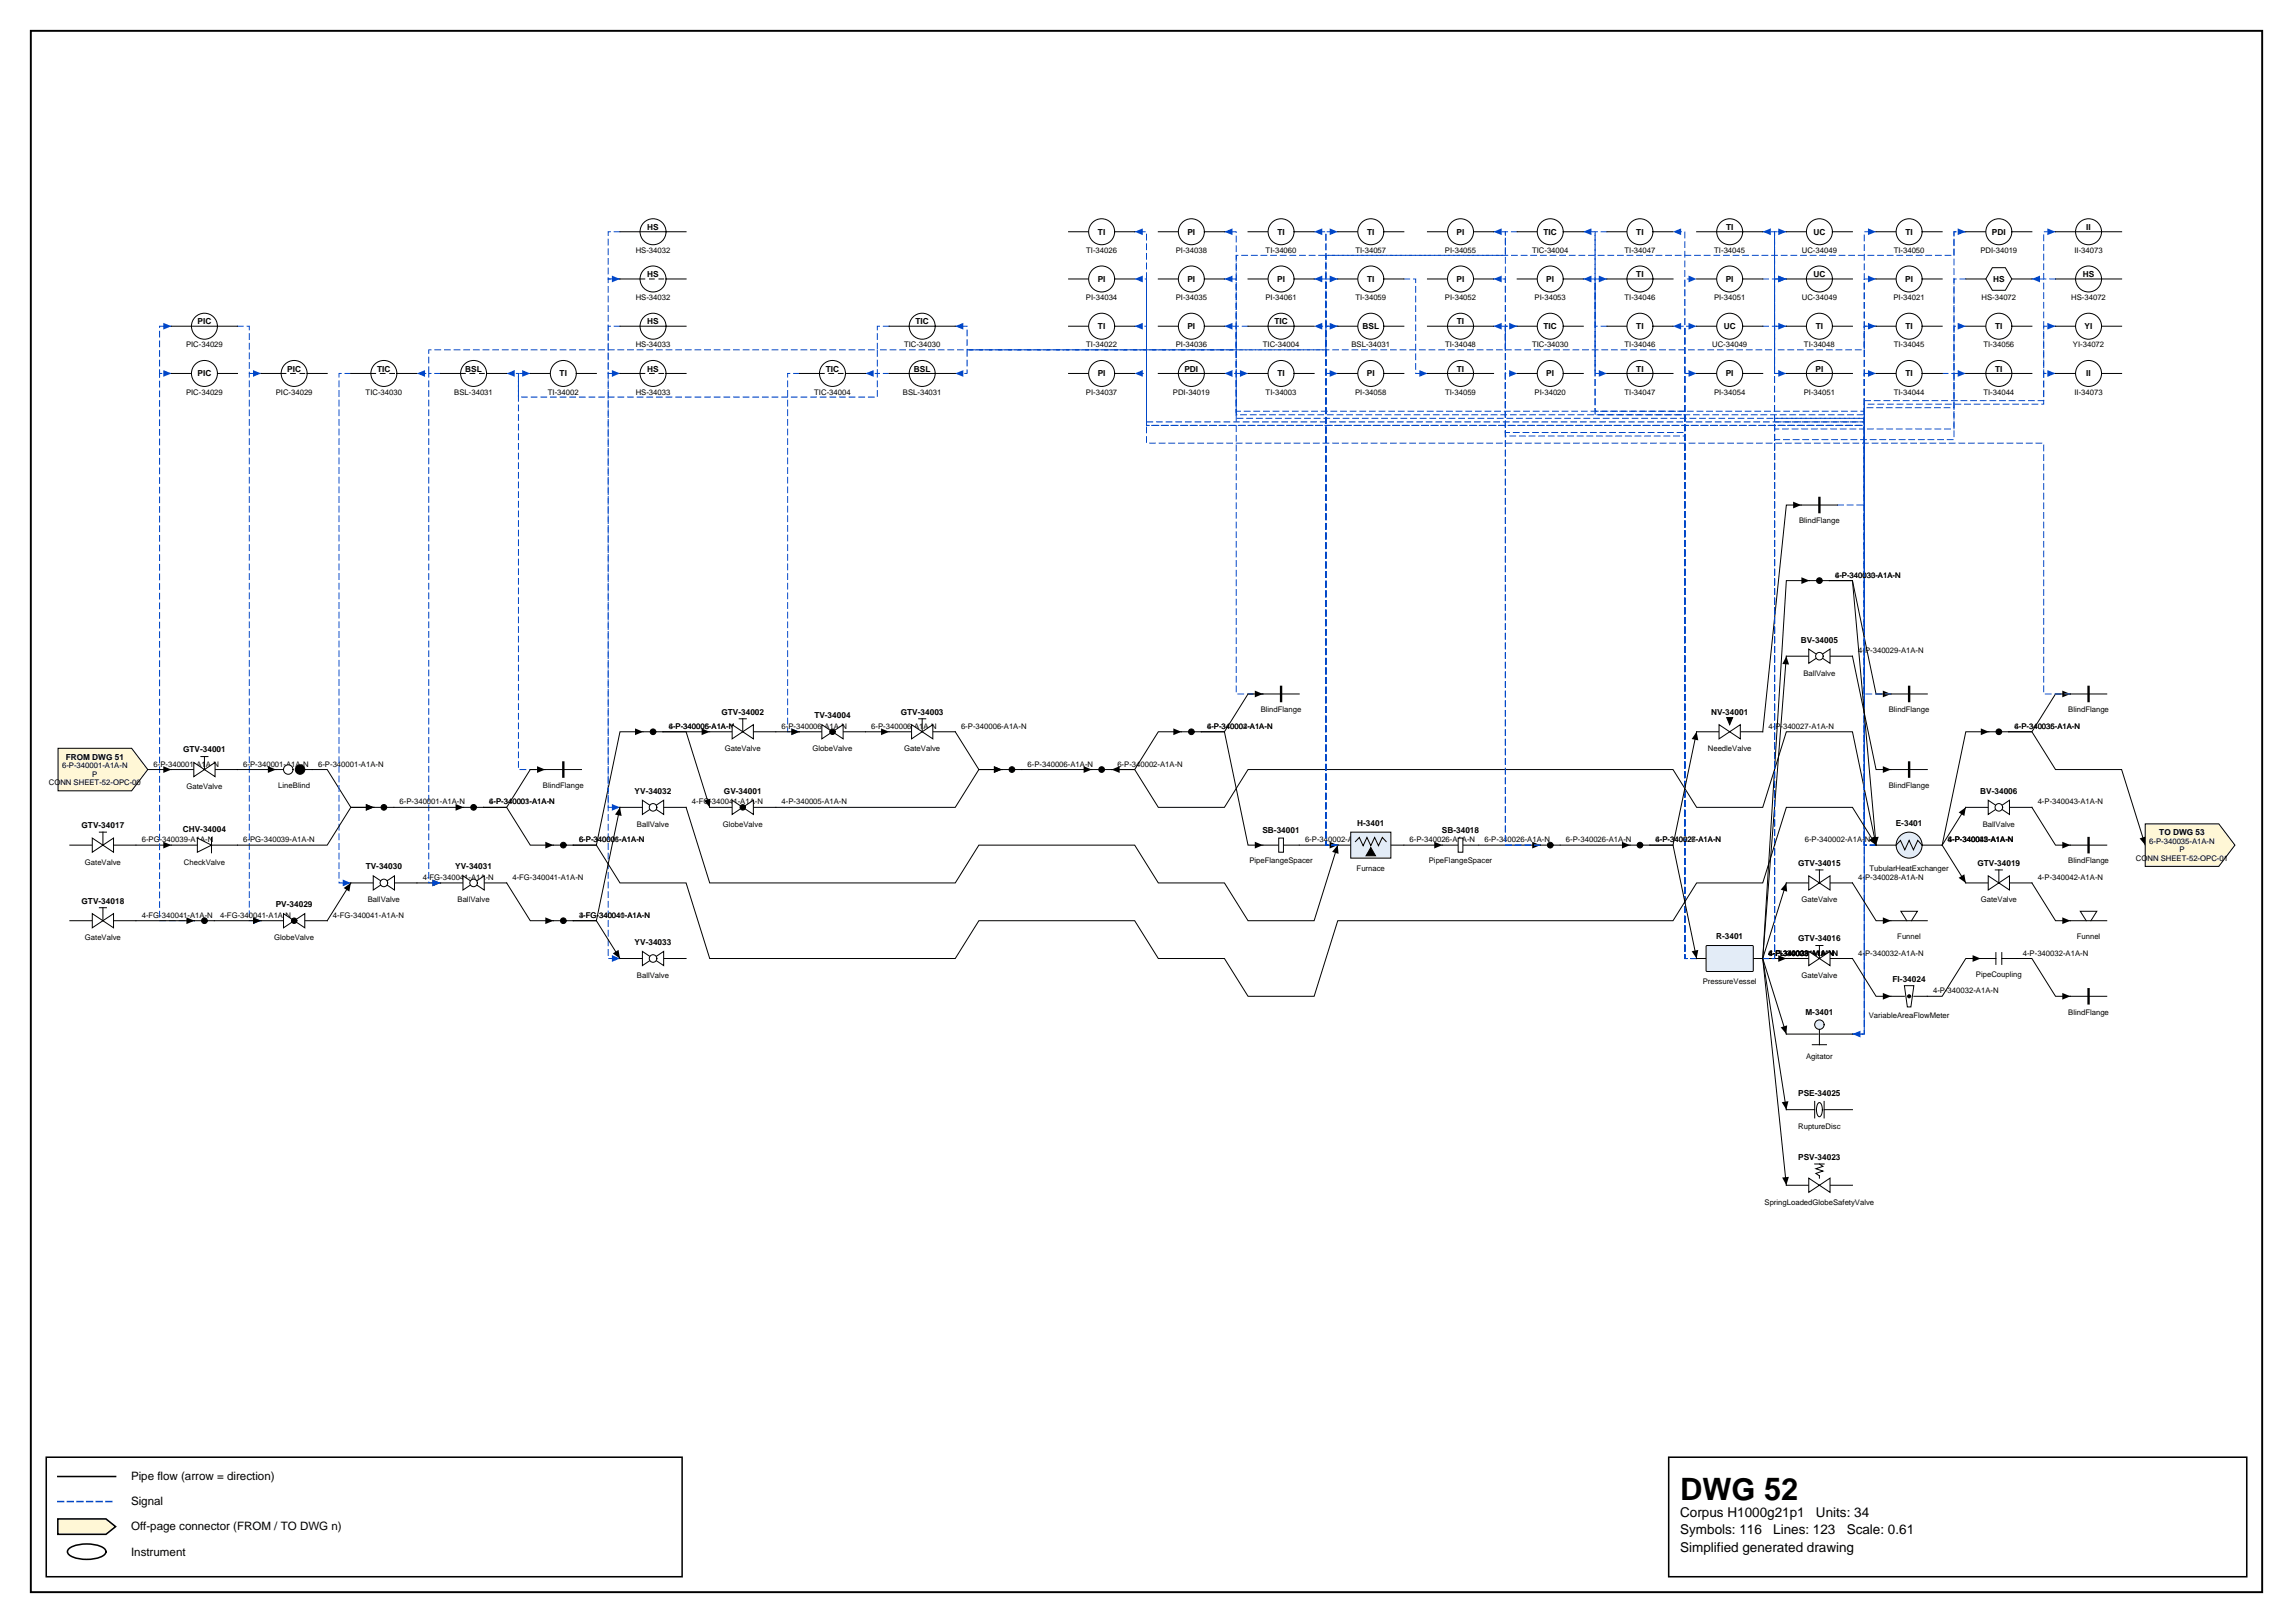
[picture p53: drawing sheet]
<svg xmlns="http://www.w3.org/2000/svg" width="420mm" height="297mm" viewBox="0 0 420 297" stroke-linecap="round" stroke-linejoin="round" font-family="sans-serif">
<defs><g id="words">
<text font-size="5.6" x="307.6" y="274.5">DWG 52</text>
<g font-size="2.5">
<text x="307.6" y="277.6">Corpus H1000g21p1</text>
<text x="307.6" y="280.8">Symbols: 116</text>
<text x="324.6" y="280.8">Lines: 123</text>
<text x="332.5" y="277.6">Units: 34</text>
<text x="338.1" y="280.8">Scale: 0.61</text>
<text x="307.6" y="284">Simplified generated drawing</text>
</g>
<g font-size="2.1">
<text x="24" y="270.9">Pipe flow (arrow = direction)</text>
<text x="24" y="275.5">Signal</text>
<text x="24" y="280.1">Off-page connector (FROM / TO DWG n)</text>
<text x="24" y="284.7">Instrument</text>
</g>
<g font-size="1.5">
<text x="118.5" y="42.1">HS</text>
<text x="201" y="42.9">TI</text>
<text x="217.4" y="42.9">PI</text>
<text x="233.9" y="42.9">TI</text>
<text x="250.3" y="42.9">TI</text>
<text x="266.7" y="42.9">PI</text>
<text x="282.6" y="42.9">TIC</text>
<text x="299.6" y="42.9">TI</text>
<text x="316" y="42.1">TI</text>
<text x="332" y="42.9">UC</text>
<text x="348.9" y="42.9">TI</text>
<text x="364.7" y="42.9">PDI</text>
<text x="382" y="42.1">II</text>
<text x="118.5" y="50.7">HS</text>
<text x="201" y="51.6">PI</text>
<text x="217.4" y="51.6">PI</text>
<text x="233.8" y="51.6">PI</text>
<text x="250.3" y="51.6">TI</text>
<text x="266.7" y="51.6">PI</text>
<text x="283.1" y="51.6">PI</text>
<text x="299.6" y="50.7">TI</text>
<text x="316" y="51.6">PI</text>
<text x="332" y="50.7">UC</text>
<text x="348.8" y="51.6">PI</text>
<text x="364.9" y="51.6">HS</text>
<text x="381.3" y="50.7">HS</text>
<text x="36.2" y="59.4">PIC</text>
<text x="118.5" y="59.4">HS</text>
<text x="167.6" y="59.4">TIC</text>
<text x="233.3" y="59.4">TIC</text>
<text x="266.7" y="59.4">TI</text>
<text x="201" y="60.2">TI</text>
<text x="217.4" y="60.2">PI</text>
<text x="249.5" y="60.2">BSL</text>
<text x="282.6" y="60.2">TIC</text>
<text x="299.6" y="60.2">TI</text>
<text x="315.6" y="60.2">UC</text>
<text x="332.4" y="60.2">TI</text>
<text x="348.9" y="60.2">TI</text>
<text x="365.3" y="60.2">TI</text>
<text x="381.7" y="60.2">YI</text>
<text x="36.2" y="68.9">PIC</text>
<text x="52.6" y="68">PIC</text>
<text x="69.1" y="68">TIC</text>
<text x="85.2" y="68">BSL</text>
<text x="102.5" y="68.9">TI</text>
<text x="118.5" y="68">HS</text>
<text x="151.2" y="68">TIC</text>
<text x="167.3" y="68">BSL</text>
<text x="201" y="68.9">PI</text>
<text x="216.9" y="68">PDI</text>
<text x="233.9" y="68.9">TI</text>
<text x="250.3" y="68.9">PI</text>
<text x="266.7" y="68">TI</text>
<text x="283.1" y="68.9">PI</text>
<text x="299.6" y="68">TI</text>
<text x="316" y="68.9">PI</text>
<text x="332.4" y="68">PI</text>
<text x="348.9" y="68.9">TI</text>
<text x="365.3" y="68">TI</text>
<text x="382" y="68.9">II</text>
<text x="329.7" y="117.6">BV-34005</text>
<text x="132.1" y="130.8">GTV-34002</text>
<text x="149.1" y="131.5">TV-34004</text>
<text x="164.9" y="130.8">GTV-34003</text>
<text x="313.3" y="130.8">NV-34001</text>
<text x="33.5" y="137.7">GTV-34001</text>
<text x="12" y="139">FROM DWG 51</text>
<text x="116.2" y="145.3">YV-34032</text>
<text x="132.5" y="145.3">GV-34001</text>
<text x="362.5" y="145.3">BV-34006</text>
<text x="14.9" y="151.6">GTV-34017</text>
<text x="33.5" y="152.2">CHV-34004</text>
<text x="231.1" y="152.4">SB-34001</text>
<text x="248.5" y="151.1">H-3401</text>
<text x="264" y="152.4">SB-34018</text>
<text x="347.1" y="151.1">E-3401</text>
<text x="395.3" y="152.9">TO DWG 53</text>
<text x="67" y="159.1">TV-34030</text>
<text x="83.3" y="159.1">YV-34031</text>
<text x="329.2" y="158.5">GTV-34015</text>
<text x="362" y="158.5">GTV-34019</text>
<text x="14.9" y="165.4">GTV-34018</text>
<text x="50.5" y="166">PV-34029</text>
<text x="116.2" y="172.9">YV-34033</text>
<text x="314.2" y="171.9">R-3401</text>
<text x="329.2" y="172.3">GTV-34016</text>
<text x="346.5" y="179.7">FI-34024</text>
<text x="330.5" y="185.7">M-3401</text>
<text x="329.2" y="200.6">PSE-34025</text>
<text x="329.2" y="212.3">PSV-34023</text>
</g>
<g font-size="1.4">
<text x="116.4" y="46.3">HS-34032</text>
<text x="198.9" y="46.3">TI-34026</text>
<text x="215.3" y="46.3">PI-34038</text>
<text x="231.7" y="46.3">TI-34060</text>
<text x="248.1" y="46.3">TI-34057</text>
<text x="264.5" y="46.3">PI-34055</text>
<text x="280.5" y="46.3">TIC-34004</text>
<text x="297.4" y="46.3">TI-34047</text>
<text x="313.8" y="46.3">TI-34045</text>
<text x="329.9" y="46.3">UC-34049</text>
<text x="346.7" y="46.3">TI-34050</text>
<text x="362.6" y="46.3">PDI-34019</text>
<text x="379.8" y="46.3">II-34073</text>
<text x="116.4" y="54.9">HS-34032</text>
<text x="198.8" y="54.9">PI-34034</text>
<text x="215.3" y="54.9">PI-34035</text>
<text x="231.7" y="54.9">PI-34061</text>
<text x="248.1" y="54.9">TI-34059</text>
<text x="264.5" y="54.9">PI-34052</text>
<text x="281" y="54.9">PI-34053</text>
<text x="297.4" y="54.9">TI-34046</text>
<text x="313.8" y="54.9">PI-34051</text>
<text x="329.9" y="54.9">UC-34049</text>
<text x="346.7" y="54.9">PI-34021</text>
<text x="362.8" y="54.9">HS-34072</text>
<text x="379.2" y="54.9">HS-34072</text>
<text x="34.1" y="63.6">PIC-34029</text>
<text x="116.4" y="63.6">HS-34033</text>
<text x="165.5" y="63.6">TIC-34030</text>
<text x="198.9" y="63.6">TI-34022</text>
<text x="215.3" y="63.6">PI-34036</text>
<text x="231.2" y="63.6">TIC-34004</text>
<text x="247.4" y="63.6">BSL-34031</text>
<text x="264.6" y="63.6">TI-34048</text>
<text x="280.5" y="63.6">TIC-34030</text>
<text x="297.4" y="63.6">TI-34046</text>
<text x="313.5" y="63.6">UC-34049</text>
<text x="330.3" y="63.6">TI-34048</text>
<text x="346.7" y="63.6">TI-34045</text>
<text x="363.1" y="63.6">TI-34056</text>
<text x="379.5" y="63.6">YI-34072</text>
<text x="34.1" y="72.2">PIC-34029</text>
<text x="50.5" y="72.2">PIC-34029</text>
<text x="66.9" y="72.2">TIC-34030</text>
<text x="83.2" y="72.2">BSL-34031</text>
<text x="100.3" y="72.2">TI-34002</text>
<text x="116.4" y="72.2">HS-34033</text>
<text x="149.1" y="72.2">TIC-34004</text>
<text x="165.3" y="72.2">BSL-34031</text>
<text x="198.8" y="72.2">PI-34037</text>
<text x="214.7" y="72.2">PDI-34019</text>
<text x="231.7" y="72.2">TI-34003</text>
<text x="248.1" y="72.2">PI-34058</text>
<text x="264.6" y="72.2">TI-34059</text>
<text x="281" y="72.2">PI-34020</text>
<text x="297.4" y="72.2">TI-34047</text>
<text x="313.8" y="72.2">PI-34054</text>
<text x="330.2" y="72.2">PI-34051</text>
<text x="346.7" y="72.2">TI-34044</text>
<text x="363.1" y="72.2">TI-34044</text>
<text x="379.8" y="72.2">II-34073</text>
<text x="329.4" y="95.8">BlindFlange</text>
<text x="336" y="105.7">6-P-340033-A1A-N</text>
<text x="336" y="105.7">4-P-340030-A1A-N</text>
<text x="340.2" y="119.6">4-P-340029-A1A-N</text>
<text x="330.2" y="123.7">BallValve</text>
<text x="230.8" y="130.4">BlindFlange</text>
<text x="345.8" y="130.4">BlindFlange</text>
<text x="378.7" y="130.4">BlindFlange</text>
<text x="122.4" y="133.4">4-P-340005-A1A-N</text>
<text x="122.4" y="133.4">6-P-340006-A1A-N</text>
<text x="132.7" y="137.5">GateValve</text>
<text x="143.1" y="133.4">6-P-340006-A1A-N</text>
<text x="148.8" y="137.5">GlobeValve</text>
<text x="159.5" y="133.4">6-P-340006-A1A-N</text>
<text x="165.5" y="137.5">GateValve</text>
<text x="175.9" y="133.4">6-P-340006-A1A-N</text>
<text x="221" y="133.4">6-P-340002-A1A-N</text>
<text x="221" y="133.4">4-P-340004-A1A-N</text>
<text x="312.7" y="137.5">NeedleValve</text>
<text x="323.8" y="133.4">4-P-340027-A1A-N</text>
<text x="368.8" y="133.4">6-P-340035-A1A-N</text>
<text x="368.8" y="133.4">4-P-340036-A1A-N</text>
<text x="8.9" y="143.7">CONN SHEET-52-OPC-00</text>
<text x="11.4" y="140.6">6-P-340001-A1A-N</text>
<text x="16.9" y="142.1">P</text>
<text x="28.1" y="140.3">6-P-340001-A1A-N</text>
<text x="44.5" y="140.3">6-P-340001-A1A-N</text>
<text x="58.2" y="140.3">6-P-340001-A1A-N</text>
<text x="188.1" y="140.3">6-P-340006-A1A-N</text>
<text x="204.6" y="140.3">6-P-340002-A1A-N</text>
<text x="34.1" y="144.4">GateValve</text>
<text x="51" y="144.2">LineBlind</text>
<text x="73.2" y="147.2">6-P-340001-A1A-N</text>
<text x="89.6" y="147.2">4-P-340003-A1A-N</text>
<text x="89.6" y="147.2">6-P-340001-A1A-N</text>
<text x="99.4" y="144.2">BlindFlange</text>
<text x="126.7" y="147.2">4-FG-340041-A1A-N</text>
<text x="143.1" y="147.2">4-P-340005-A1A-N</text>
<text x="345.8" y="144.2">BlindFlange</text>
<text x="373.1" y="147.2">4-P-340043-A1A-N</text>
<text x="26" y="154.1">6-PG-340039-A1A-N</text>
<text x="44.5" y="154.1">6-PG-340039-A1A-N</text>
<text x="106" y="154.1">6-P-340006-A1A-N</text>
<text x="106" y="154.1">6-P-340001-A1A-N</text>
<text x="116.6" y="151.3">BallValve</text>
<text x="132.3" y="151.3">GlobeValve</text>
<text x="238.9" y="154.1">6-P-340002-A1A-N</text>
<text x="258.1" y="154.1">6-P-340026-A1A-N</text>
<text x="271.8" y="154.1">6-P-340026-A1A-N</text>
<text x="286.7" y="154.1">6-P-340026-A1A-N</text>
<text x="303.1" y="154.1">4-P-340027-A1A-N</text>
<text x="303.1" y="154.1">6-P-340026-A1A-N</text>
<text x="330.4" y="154.1">6-P-340002-A1A-N</text>
<text x="356.6" y="154.1">6-P-340035-A1A-N</text>
<text x="356.6" y="154.1">4-P-340042-A1A-N</text>
<text x="356.6" y="154.1">4-P-340043-A1A-N</text>
<text x="363" y="151.3">BallValve</text>
<text x="393.5" y="154.4">6-P-340035-A1A-N</text>
<text x="399" y="155.9">P</text>
<text x="15.5" y="158.2">GateValve</text>
<text x="33.7" y="158.2">CheckValve</text>
<text x="77.4" y="161.1">4-FG-340041-A1A-N</text>
<text x="93.8" y="161.1">4-FG-340041-A1A-N</text>
<text x="228.7" y="158">PipeFlangeSpacer</text>
<text x="248.4" y="159.3">Furnace</text>
<text x="261.6" y="158">PipeFlangeSpacer</text>
<text x="340.2" y="161.1">4-P-340028-A1A-N</text>
<text x="342.3" y="159.3">TubularHeatExchanger</text>
<text x="373.1" y="161.1">4-P-340042-A1A-N</text>
<text x="378.7" y="158">BlindFlange</text>
<text x="391.1" y="157.5">CONN SHEET-52-OPC-01</text>
<text x="26" y="168">4-FG-340041-A1A-N</text>
<text x="40.3" y="168">4-FG-340041-A1A-N</text>
<text x="61" y="168">4-FG-340041-A1A-N</text>
<text x="67.3" y="165.2">BallValve</text>
<text x="83.8" y="165.2">BallValve</text>
<text x="106" y="168">3-FG-340040-A1A-N</text>
<text x="106" y="168">4-FG-340041-A1A-N</text>
<text x="329.8" y="165.2">GateValve</text>
<text x="362.7" y="165.2">GateValve</text>
<text x="15.5" y="172.1">GateValve</text>
<text x="50.2" y="172.1">GlobeValve</text>
<text x="347.4" y="171.9">Funnel</text>
<text x="380.2" y="171.9">Funnel</text>
<text x="116.6" y="179">BallValve</text>
<text x="323.8" y="174.9">6-P-340033-A1A-N</text>
<text x="323.8" y="174.9">4-FL-340031-A1A-N</text>
<text x="323.8" y="174.9">4-P-340029-A1A-N</text>
<text x="323.8" y="174.9">4-P-340032-A1A-N</text>
<text x="323.8" y="174.9">4-FL-340034-A1A-N</text>
<text x="323.8" y="174.9">4-P-340028-A1A-N</text>
<text x="329.8" y="179">GateValve</text>
<text x="340.2" y="174.9">4-P-340032-A1A-N</text>
<text x="361.8" y="178.8">PipeCoupling</text>
<text x="370.3" y="174.9">4-P-340032-A1A-N</text>
<text x="311.7" y="180.1">PressureVessel</text>
<text x="353.9" y="181.8">4-P-340032-A1A-N</text>
<text x="378.7" y="185.7">BlindFlange</text>
<text x="342.2" y="186.3">VariableAreaFlowMeter</text>
<text x="330.7" y="193.9">Agitator</text>
<text x="329.2" y="206.7">RuptureDisc</text>
<text x="323.1" y="220.5">SpringLoadedGlobeSafetyValve</text>
</g>
</g></defs>
<path d="M5.6 5.6h408.6v285.8h-408.6z" fill="none" stroke="#000" stroke-width=".35"/>
<path d="M8.5 266.7h116.4v21.9h-116.4zM10.6 270.2h10.6M305.5 266.7h105.8v21.9h-105.8z" fill="none" stroke="#000" stroke-width=".28"/>
<path d="M10.6 274.8h10.6" fill="none" stroke="#0046c8" stroke-width=".28" stroke-dasharray="1.1 .7"/>
<path d="M10.6 278h8.8l1.8 1.4-1.8 1.4h-8.8z" fill="#fff7d6" stroke="#000" stroke-width=".28"/>
<path d="M12.7 283.4a6.7 6.7 0 0 1 6.3 0 .72 .72 0 0 1 0 1.2 6.7 6.7 0 0 1-6.3 0 .72 .72 0 0 1 0-1.2z" fill="none" stroke="#000" stroke-width=".28"/>
<path d="M339.1 189.3h2.2v-116h32.9v-4.9h2.1" fill="none" stroke="#0046c8" stroke-width=".18" stroke-dasharray="1.1 .7"/>
<path d="M374.8 67.7l1.5 .7-1.5 .6z" fill="#0046c8"/>
<path d="M339.1 189.3h2.2v-115.3h32.9v-14.3h2.1" fill="none" stroke="#0046c8" stroke-width=".18" stroke-dasharray="1.1 .7"/>
<path d="M374.8 59.1l1.5 .6-1.5 .6z" fill="#0046c8"/>
<path d="M329.8 92.4h-2.8l-4.3 41.5M129.9 133.9h-8.5h4.2l4.3 13.9M158.5 133.9h4.3M57.2 140.8h2.7l4.3 7h4.3" fill="none" stroke="#000" stroke-width=".18"/>
<path d="M328.3 91.8l1.5 .6-1.5 .6zM128.5 133.3l1.4 .6-1.4 .6zM161.3 133.3l1.5 .6-1.5 .6zM67 147.1l1.5 .7-1.5 .6zM128.9 146.5l1.2-.3-.2 1.6z" fill="#000"/>
<path d="M359.9 51.1h-2.2v23.5h-16.4v114.7h-2.2" fill="none" stroke="#0046c8" stroke-width=".18" stroke-dasharray="1.1 .7"/>
<path d="M339.1 189.3l1.5-.7v1.3z" fill="#0046c8"/>
<path d="M31.4 68.4h-2.2v-8.7h2.2" fill="none" stroke="#0046c8" stroke-width=".18" stroke-dasharray="1.1 .7"/>
<path d="M29.9 59.1l1.5 .6-1.5 .6z" fill="#0046c8"/>
<path d="M24.9 154.7h6.5" fill="none" stroke="#000" stroke-width=".18"/>
<path d="M29.9 154.1l1.5 .6-1.5 .6z" fill="#000"/>
<path d="M343.5 154.7h-2.2v-79.4h-115v-15.6h-2.1" fill="none" stroke="#0046c8" stroke-width=".18" stroke-dasharray="1.1 .7"/>
<path d="M224.2 59.7l1.5-.6v1.2z" fill="#0046c8"/>
<path d="M364.1 133.9h-4.2l-4.3 20.8M203.5 140.8h4.2l4.4 7h12.1l4.3-7h77.8l4.3 7h12.1l4.3-13.9h12.1l4.4 20.8" fill="none" stroke="#000" stroke-width=".18"/>
<path d="M362.7 133.3l1.4 .6-1.4 .6zM203.5 140.8l1.5-.6v1.3z" fill="#000"/>
<path d="M343.5 154.7h-2.2v-78.8h-115v-24.8h-2.1" fill="none" stroke="#0046c8" stroke-width=".18" stroke-dasharray="1.1 .7"/>
<path d="M224.2 51.1l1.5-.7v1.3z" fill="#0046c8"/>
<path d="M343.5 154.7h-2.2v-78.1h-115v-34.2h-2.1" fill="none" stroke="#0046c8" stroke-width=".18" stroke-dasharray="1.1 .7"/>
<path d="M224.2 42.4l1.5-.6v1.2z" fill="#0046c8"/>
<path d="M343.5 154.7h-2.2v-77.5h-131.4v-8.8h-2.2" fill="none" stroke="#0046c8" stroke-width=".18" stroke-dasharray="1.1 .7"/>
<path d="M207.7 68.4l1.5-.7v1.3z" fill="#0046c8"/>
<path d="M355.6 154.7l4.3 6.9" fill="none" stroke="#000" stroke-width=".18"/>
<path d="M358.6 160.7l1-.7 .3 1.6z" fill="#000"/>
<path d="M343.5 154.7h-2.2v-76.8h-131.4v-26.8h-2.2" fill="none" stroke="#0046c8" stroke-width=".18" stroke-dasharray="1.1 .7"/>
<path d="M207.7 51.1l1.5-.7v1.3z" fill="#0046c8"/>
<path d="M359.9 147.8l-4.3 6.9" fill="none" stroke="#000" stroke-width=".18"/>
<path d="M358.6 148.7l1.3-.9-.3 1.5z" fill="#000"/>
<path d="M47.8 68.4h-2.2v100.1h2.2" fill="none" stroke="#0046c8" stroke-width=".18" stroke-dasharray="1.1 .7"/>
<path d="M46.3 167.9l1.5 .6-1.5 .6z" fill="#0046c8"/>
<path d="M322.7 59.7h2.2v-8.6h2.1" fill="none" stroke="#0046c8" stroke-width=".18" stroke-dasharray="1.1 .7"/>
<path d="M325.6 50.4l1.4 .7-1.4 .6z" fill="#0046c8"/>
<path d="M35.6 168.5h-6.4v-100.1h2.2" fill="none" stroke="#0046c8" stroke-width=".18" stroke-dasharray="1.1 .7"/>
<path d="M29.9 67.7l1.5 .7-1.5 .6z" fill="#0046c8"/>
<path d="M39.2 168.5h8.6" fill="none" stroke="#000" stroke-width=".18"/>
<path d="M46.3 167.9l1.5 .6-1.5 .6z" fill="#000"/>
<path d="M113.5 68.4h-2.2v107h2.2" fill="none" stroke="#0046c8" stroke-width=".18" stroke-dasharray="1.1 .7"/>
<path d="M112 174.8l1.5 .6-1.5 .6z" fill="#0046c8"/>
<path d="M322.7 51.1h2.2v17.3h2.1" fill="none" stroke="#0046c8" stroke-width=".18" stroke-dasharray="1.1 .7"/>
<path d="M325.6 67.7l1.4 .7-1.4 .6z" fill="#0046c8"/>
<path d="M43.5 59.7h2.1v8.7h2.2" fill="none" stroke="#0046c8" stroke-width=".18" stroke-dasharray="1.1 .7"/>
<path d="M46.3 67.7l1.5 .7-1.5 .6z" fill="#0046c8"/>
<path d="M294.2 59.7h-2.2v-8.6h2.2" fill="none" stroke="#0046c8" stroke-width=".18" stroke-dasharray="1.1 .7"/>
<path d="M292.7 50.4l1.5 .7-1.5 .6z" fill="#0046c8"/>
<path d="M359.9 42.4h-2.2v4.3h-131.4v21.7h-2.1" fill="none" stroke="#0046c8" stroke-width=".18" stroke-dasharray="1.1 .7"/>
<path d="M224.2 68.4l1.5-.7v1.3z" fill="#0046c8"/>
<path d="M174.9 133.9l4.3 6.9h4.2M346.2 127h-2.7l-4.4-20.7h-4.2h4.2l4.4 48.4M270.7 154.7h11.3" fill="none" stroke="#000" stroke-width=".18"/>
<path d="M344.7 126.4l1.5 .6-1.5 .6zM182 140.2l1.4 .6-1.4 .7zM280.5 154.1l1.5 .6-1.5 .6zM342.7 153.3l1.3-.2-.5 1.6z" fill="#000"/>
<path d="M244.9 59.7h-2.1v4.3h-65.7v4.4h-2.2" fill="none" stroke="#0046c8" stroke-width=".18" stroke-dasharray="1.1 .7"/>
<path d="M174.9 68.4l1.5-.7v1.3z" fill="#0046c8"/>
<path d="M76.3 161.6h4.4" fill="none" stroke="#000" stroke-width=".18"/>
<path d="M79.2 161l1.5 .6-1.5 .6z" fill="#000"/>
<path d="M282 154.7h-6.4v-86.3h2.2" fill="none" stroke="#0046c8" stroke-width=".18" stroke-dasharray="1.1 .7"/>
<path d="M276.3 67.7l1.5 .7-1.5 .6z" fill="#0046c8"/>
<path d="M285.6 154.7h12.8" fill="none" stroke="#000" stroke-width=".18"/>
<path d="M297 154.1l1.4 .6-1.4 .6z" fill="#000"/>
<path d="M282 154.7h-6.4v-95h2.2" fill="none" stroke="#0046c8" stroke-width=".18" stroke-dasharray="1.1 .7"/>
<path d="M276.3 59.1l1.5 .6-1.5 .6z" fill="#0046c8"/>
<path d="M322.7 175.4l4.3 13.9" fill="none" stroke="#000" stroke-width=".18"/>
<path d="M326 188l1.2-.3-.2 1.6z" fill="#000"/>
<path d="M310.6 175.4h-2.1v-107h2.1" fill="none" stroke="#0046c8" stroke-width=".18" stroke-dasharray="1.1 .7"/>
<path d="M309.1 67.7l1.5 .7-1.5 .6z" fill="#0046c8"/>
<path d="M310.6 175.4h-2.1v-115.7h2.1" fill="none" stroke="#0046c8" stroke-width=".18" stroke-dasharray="1.1 .7"/>
<path d="M309.1 59.1l1.5 .6-1.5 .6z" fill="#0046c8"/>
<path d="M310.6 175.4h-2.1v-124.3h2.1" fill="none" stroke="#0046c8" stroke-width=".18" stroke-dasharray="1.1 .7"/>
<path d="M309.1 50.4l1.5 .7-1.5 .6z" fill="#0046c8"/>
<path d="M310.6 175.4h-2.1v-115.7h-2.2" fill="none" stroke="#0046c8" stroke-width=".18" stroke-dasharray="1.1 .7"/>
<path d="M306.3 59.7l1.5-.6v1.2z" fill="#0046c8"/>
<path d="M331.3 106.3h-4.3l-4.3 69.1 4.3 41.5" fill="none" stroke="#000" stroke-width=".18"/>
<path d="M329.8 105.6l1.5 .7-1.5 .6zM326.3 215.5l1.2-.1-.5 1.5z" fill="#000"/>
<path d="M310.6 175.4h-2.1v-133h-2.2" fill="none" stroke="#0046c8" stroke-width=".18" stroke-dasharray="1.1 .7"/>
<path d="M306.3 42.4l1.5-.6v1.2z" fill="#0046c8"/>
<path d="M322.7 175.4h2.2v-115.7h2.1" fill="none" stroke="#0046c8" stroke-width=".18" stroke-dasharray="1.1 .7"/>
<path d="M325.6 59.1l1.4 .6-1.4 .6z" fill="#0046c8"/>
<path d="M322.7 175.4h2.2v-133h2.1" fill="none" stroke="#0046c8" stroke-width=".18" stroke-dasharray="1.1 .7"/>
<path d="M325.6 41.8l1.4 .6-1.4 .6z" fill="#0046c8"/>
<path d="M310.6 175.4h-2.1v-100.1h-16.5v-24.2h-2.1" fill="none" stroke="#0046c8" stroke-width=".18" stroke-dasharray="1.1 .7"/>
<path d="M289.9 51.1l1.5-.7v1.3z" fill="#0046c8"/>
<path d="M310.6 175.4h-2.1v-99.5h-16.5v-33.5h-2.1" fill="none" stroke="#0046c8" stroke-width=".18" stroke-dasharray="1.1 .7"/>
<path d="M289.9 42.4l1.5-.6v1.2z" fill="#0046c8"/>
<path d="M322.7 175.4h2.2v-98.8h16.4v-8.2h2.2" fill="none" stroke="#0046c8" stroke-width=".18" stroke-dasharray="1.1 .7"/>
<path d="M342 67.7l1.5 .7-1.5 .6z" fill="#0046c8"/>
<path d="M322.7 175.4h2.2v-98.2h16.4v-17.5h2.2" fill="none" stroke="#0046c8" stroke-width=".18" stroke-dasharray="1.1 .7"/>
<path d="M342 59.1l1.5 .6-1.5 .6z" fill="#0046c8"/>
<path d="M327 120.1l-4.3 55.3h4.3" fill="none" stroke="#000" stroke-width=".18"/>
<path d="M327 120.1l.5 1.5-1.2-.1zM325.6 174.8l1.4 .6-1.4 .6z" fill="#000"/>
<path d="M322.7 175.4h2.2v-97.5h16.4v-26.8h2.2" fill="none" stroke="#0046c8" stroke-width=".18" stroke-dasharray="1.1 .7"/>
<path d="M342 50.4l1.5 .7-1.5 .6z" fill="#0046c8"/>
<path d="M322.7 175.4l4.3 27.7" fill="none" stroke="#000" stroke-width=".18"/>
<path d="M326.2 201.7l1.2-.2-.4 1.6z" fill="#000"/>
<path d="M322.7 175.4h2.2v-96.9h16.4v-36.1h2.2" fill="none" stroke="#0046c8" stroke-width=".18" stroke-dasharray="1.1 .7"/>
<path d="M342 41.8l1.5 .6-1.5 .6z" fill="#0046c8"/>
<path d="M310.6 175.4h-2.1v-96.2h-32.9v-28.1h-2.2" fill="none" stroke="#0046c8" stroke-width=".18" stroke-dasharray="1.1 .7"/>
<path d="M273.4 51.1l1.5-.7v1.3z" fill="#0046c8"/>
<path d="M310.6 175.4h-2.1v-95.6h-32.9v-37.4h-2.2" fill="none" stroke="#0046c8" stroke-width=".18" stroke-dasharray="1.1 .7"/>
<path d="M273.4 42.4l1.5-.6v1.2z" fill="#0046c8"/>
<path d="M327 161.6l-4.3 13.8" fill="none" stroke="#000" stroke-width=".18"/>
<path d="M327 161.6l.2 1.6-1.2-.4z" fill="#000"/>
<path d="M322.7 175.4h2.2v-94.9h32.8v-20.8h2.2" fill="none" stroke="#0046c8" stroke-width=".18" stroke-dasharray="1.1 .7"/>
<path d="M358.4 59.1l1.5 .6-1.5 .6z" fill="#0046c8"/>
<path d="M257 51.1h2.2v17.3h2.1" fill="none" stroke="#0046c8" stroke-width=".18" stroke-dasharray="1.1 .7"/>
<path d="M259.9 67.7l1.4 .7-1.4 .6z" fill="#0046c8"/>
<path d="M216.3 133.9h-4.2l-4.4 6.9h-4.2" fill="none" stroke="#000" stroke-width=".18"/>
<path d="M214.8 133.3l1.5 .6-1.5 .6z" fill="#000"/>
<path d="M113.5 59.7h-2.2v8.7h2.2" fill="none" stroke="#0046c8" stroke-width=".18" stroke-dasharray="1.1 .7"/>
<path d="M112 67.7l1.5 .7-1.5 .6z" fill="#0046c8"/>
<path d="M379 127h-2.7l-4.3 6.9h-4.2h4.2l4.3 6.9h12.1l4.4 13.9M237.9 154.7h7" fill="none" stroke="#000" stroke-width=".18"/>
<path d="M377.6 126.4l1.4 .6-1.4 .6zM243.4 154.1l1.5 .6-1.5 .6zM391.7 153.4l1.2-.3-.1 1.6z" fill="#000"/>
<path d="M376.3 68.4h-2.1v-26h2.1" fill="none" stroke="#0046c8" stroke-width=".18" stroke-dasharray="1.1 .7"/>
<path d="M374.8 41.8l1.5 .6-1.5 .6z" fill="#0046c8"/>
<path d="M24.9 168.5h10.7" fill="none" stroke="#000" stroke-width=".18"/>
<path d="M34.1 167.9l1.5 .6-1.5 .6z" fill="#000"/>
<path d="M376.3 51.1h-4.3" fill="none" stroke="#0046c8" stroke-width=".18" stroke-dasharray="1.1 .7"/>
<path d="M372 51.1l1.5-.7v1.3z" fill="#0046c8"/>
<path d="M294.2 42.4h-2.2v26h2.2" fill="none" stroke="#0046c8" stroke-width=".18" stroke-dasharray="1.1 .7"/>
<path d="M292.7 67.7l1.5 .7-1.5 .6z" fill="#0046c8"/>
<path d="M125.6 147.8l4.3 13.8h45l4.3-6.9h28.5l4.4 6.9h12.1l4.3 6.9h12.1l4.3-13.8M369.3 175.4h2.7l4.3 6.9h2.7" fill="none" stroke="#000" stroke-width=".18"/>
<path d="M244.9 154.7l.2 1.6-1.2-.4zM377.6 181.7l1.4 .6-1.4 .7z" fill="#000"/>
<path d="M327 59.7h-2.1v4.3h-49.3v-4.3h-2.2" fill="none" stroke="#0046c8" stroke-width=".18" stroke-dasharray="1.1 .7"/>
<path d="M273.4 59.7l1.5-.6v1.2z" fill="#0046c8"/>
<path d="M379 127h-4.8v-45.9h-164.3v-38.7h-2.2" fill="none" stroke="#0046c8" stroke-width=".18" stroke-dasharray="1.1 .7"/>
<path d="M207.7 42.4l1.5-.6v1.2z" fill="#0046c8"/>
<path d="M27.1 140.8h4.3" fill="none" stroke="#000" stroke-width=".18"/>
<path d="M29.9 140.2l1.5 .6-1.5 .7z" fill="#000"/>
<path d="M327 42.4h-2.1v8.7h2.1" fill="none" stroke="#0046c8" stroke-width=".18" stroke-dasharray="1.1 .7"/>
<path d="M325.6 50.4l1.4 .7-1.4 .6z" fill="#0046c8"/>
<path d="M99.8 140.8h-4.9v-72.4h2.2" fill="none" stroke="#0046c8" stroke-width=".18" stroke-dasharray="1.1 .7"/>
<path d="M95.6 67.7l1.5 .7-1.5 .6z" fill="#0046c8"/>
<path d="M231.2 127h-4.9v-58.6h2.2" fill="none" stroke="#0046c8" stroke-width=".18" stroke-dasharray="1.1 .7"/>
<path d="M227 67.7l1.5 .7-1.5 .6z" fill="#0046c8"/>
<path d="M244.9 154.7h-2.1v-86.3h2.1" fill="none" stroke="#0046c8" stroke-width=".18" stroke-dasharray="1.1 .7"/>
<path d="M243.4 67.7l1.5 .7-1.5 .6z" fill="#0046c8"/>
<path d="M257 154.7h7.1" fill="none" stroke="#000" stroke-width=".18"/>
<path d="M262.6 154.1l1.5 .6-1.5 .6z" fill="#000"/>
<path d="M244.9 154.7h-2.1v-95h2.1" fill="none" stroke="#0046c8" stroke-width=".18" stroke-dasharray="1.1 .7"/>
<path d="M243.4 59.1l1.5 .6-1.5 .6z" fill="#0046c8"/>
<path d="M244.9 154.7h-2.1v-103.6h2.1" fill="none" stroke="#0046c8" stroke-width=".18" stroke-dasharray="1.1 .7"/>
<path d="M243.4 50.4l1.5 .7-1.5 .6z" fill="#0046c8"/>
<path d="M244.9 154.7h-2.1v-112.3h2.1" fill="none" stroke="#0046c8" stroke-width=".18" stroke-dasharray="1.1 .7"/>
<path d="M243.4 41.8l1.5 .6-1.5 .6z" fill="#0046c8"/>
<path d="M244.9 154.7h-2.1v-103.6h-2.2" fill="none" stroke="#0046c8" stroke-width=".18" stroke-dasharray="1.1 .7"/>
<path d="M240.6 51.1l1.5-.7v1.3z" fill="#0046c8"/>
<path d="M244.9 154.7h-2.1v-112.3h-2.2" fill="none" stroke="#0046c8" stroke-width=".18" stroke-dasharray="1.1 .7"/>
<path d="M240.6 42.4l1.5-.6v1.2z" fill="#0046c8"/>
<path d="M231.2 127h-2.7l-4.3 6.9h-4.3h4.3l4.3 20.8h2.7" fill="none" stroke="#000" stroke-width=".18"/>
<path d="M229.7 126.4l1.5 .6-1.5 .6zM229.7 154.1l1.5 .6-1.5 .6z" fill="#000"/>
<path d="M277.8 42.4h-2.2v4.3h-32.8v13h-2.2" fill="none" stroke="#0046c8" stroke-width=".18" stroke-dasharray="1.1 .7"/>
<path d="M240.6 59.7l1.5-.6v1.2z" fill="#0046c8"/>
<path d="M355.6 68.4h4.3" fill="none" stroke="#0046c8" stroke-width=".18" stroke-dasharray="1.1 .7"/>
<path d="M358.4 67.7l1.5 .7-1.5 .6z" fill="#0046c8"/>
<path d="M343.5 59.7h-2.2v4.3h-16.4v-21.6h-2.2" fill="none" stroke="#0046c8" stroke-width=".18" stroke-dasharray="1.1 .7"/>
<path d="M322.7 42.4l1.5-.6v1.2z" fill="#0046c8"/>
<path d="M117.7 133.9h-4.2l-4.3 20.8h-4.3h4.3l4.3 6.9h12.1l4.3 13.8h45l4.3-6.9h28.5l4.4 6.9h12.1l4.3 6.9h12.1l4.3-13.8h61.4l4.3-6.9h12.1l4.3-13.8h12.1l4.4 6.9M339.1 120.1l4.4 20.7h2.7" fill="none" stroke="#000" stroke-width=".18"/>
<path d="M116.3 133.3l1.4 .6-1.4 .6zM342.2 153.7l1-.6 .3 1.6zM344.7 140.2l1.5 .6-1.5 .7z" fill="#000"/>
<path d="M146.4 68.4h-2.2v65.5h2.2" fill="none" stroke="#0046c8" stroke-width=".18" stroke-dasharray="1.1 .7"/>
<path d="M144.9 133.3l1.5 .6-1.5 .6z" fill="#0046c8"/>
<path d="M310.6 133.9l-4.3 20.8h-4.2h4.2l4.3 20.7M339.1 175.4l4.4 6.9h2.7" fill="none" stroke="#000" stroke-width=".18"/>
<path d="M310.6 133.9l.3 1.6-1.2-.2zM309.7 174.1l1.2-.3-.3 1.6zM344.7 181.7l1.5 .6-1.5 .7z" fill="#000"/>
<path d="M113.5 51.1h-2.2v96.7h2.2" fill="none" stroke="#0046c8" stroke-width=".18" stroke-dasharray="1.1 .7"/>
<path d="M112 147.1l1.5 .7-1.5 .6z" fill="#0046c8"/>
<path d="M183.4 140.8h-4.2l-4.3 7h-32.9" fill="none" stroke="#000" stroke-width=".18"/>
<path d="M182 140.2l1.4 .6-1.4 .7z" fill="#000"/>
<path d="M228.5 59.7h-2.2v4.3h-65.7v4.4h-2.1" fill="none" stroke="#0046c8" stroke-width=".18" stroke-dasharray="1.1 .7"/>
<path d="M158.5 68.4l1.4-.7v1.3z" fill="#0046c8"/>
<path d="M142 133.9h4.4" fill="none" stroke="#000" stroke-width=".18"/>
<path d="M144.9 133.3l1.5 .6-1.5 .6z" fill="#000"/>
<path d="M64.2 68.4h-2.1v93.2h2.1" fill="none" stroke="#0046c8" stroke-width=".18" stroke-dasharray="1.1 .7"/>
<path d="M62.7 161l1.5 .6-1.5 .6z" fill="#0046c8"/>
<path d="M346.2 127h-4.9v-49.1h-131.4v-18.2h-2.2" fill="none" stroke="#0046c8" stroke-width=".18" stroke-dasharray="1.1 .7"/>
<path d="M207.7 59.7l1.5-.6v1.2z" fill="#0046c8"/>
<path d="M43.5 140.8h7M92.8 161.6l4.3 6.9h4.2" fill="none" stroke="#000" stroke-width=".18"/>
<path d="M49 140.2l1.5 .6-1.5 .7zM99.8 167.9l1.5 .6-1.5 .6z" fill="#000"/>
<path d="M162.8 59.7h-2.2v4.3h-82.1v4.4h-2.2" fill="none" stroke="#0046c8" stroke-width=".18" stroke-dasharray="1.1 .7"/>
<path d="M76.3 68.4l1.5-.7v1.3z" fill="#0046c8"/>
<path d="M372 161.6l4.3 6.9h2.7" fill="none" stroke="#000" stroke-width=".18"/>
<path d="M377.6 167.9l1.4 .6-1.4 .6z" fill="#000"/>
<path d="M277.8 59.7h-2.2v4.3h-98.5v-4.3h-2.2" fill="none" stroke="#0046c8" stroke-width=".18" stroke-dasharray="1.1 .7"/>
<path d="M174.9 59.7l1.5-.6v1.2z" fill="#0046c8"/>
<path d="M113.5 147.8l-4.3 20.7h-4.3h4.3l4.3 6.9" fill="none" stroke="#000" stroke-width=".18"/>
<path d="M113.5 147.8l.3 1.5-1.2-.2zM112.2 174.5l1-.7 .3 1.6z" fill="#000"/>
<path d="M113.5 42.4h-2.2v8.7h2.2" fill="none" stroke="#0046c8" stroke-width=".18" stroke-dasharray="1.1 .7"/>
<path d="M112 50.4l1.5 .7-1.5 .6z" fill="#0046c8"/>
<path d="M187.1 140.8h12.8" fill="none" stroke="#000" stroke-width=".18"/>
<path d="M198.4 140.2l1.5 .6-1.5 .7z" fill="#000"/>
<path d="M336.4 92.4h4.9v-13.9h16.4v-36.1h2.2" fill="none" stroke="#0046c8" stroke-width=".18" stroke-dasharray="1.1 .7"/>
<path d="M358.4 41.8l1.5 .6-1.5 .6z" fill="#0046c8"/>
<path d="M362.6 175.4h-2.7l-4.3 6.9h-2.7" fill="none" stroke="#000" stroke-width=".18"/>
<path d="M361.1 174.8l1.5 .6-1.5 .6z" fill="#000"/>
<path d="M80.7 68.4h-2.2v93.2h2.2" fill="none" stroke="#0046c8" stroke-width=".18" stroke-dasharray="1.1 .7"/>
<path d="M79.2 161l1.5 .6-1.5 .6z" fill="#0046c8"/>
<path d="M68.5 147.8h-4.3l-4.3 6.9h-16.4M72.1 147.8h12.8M99.8 140.8h-2.7l-4.3 7h-4.3h4.3l4.3 6.9h4.2M372 147.8l4.3 6.9h2.7M64.2 161.6l-4.3 6.9M339.1 161.6l4.4 6.9h2.7" fill="none" stroke="#000" stroke-width=".18"/>
<path d="M67 147.1l1.5 .7-1.5 .6zM83.4 147.1l1.5 .7-1.5 .6zM98.3 140.2l1.5 .6-1.5 .7zM99.8 154.1l1.5 .6-1.5 .6zM377.6 154.1l1.4 .6-1.4 .6zM62.9 162.5l1.3-.9-.2 1.6zM344.7 167.9l1.5 .6-1.5 .6z" fill="#000"/>
<path d="M162.8 68.4h-2.2v4.3h-65.7v-4.3h-2.1" fill="none" stroke="#0046c8" stroke-width=".18" stroke-dasharray="1.1 .7"/>
<path d="M92.8 68.4l1.4-.7v1.3z" fill="#0046c8"/>
<path d="M244.9 68.4h3.7M253.3 68.4h3.7" fill="none" stroke="#000" stroke-width=".18"/>
<circle cx="251" cy="68.3" r="2.38" fill="#fff" stroke="#000" stroke-width=".18"/>
<path d="M327 189.3h5.9M333.3 189.3h5.8" fill="none" stroke="#000" stroke-width=".18"/>
<circle cx="333.1" cy="187.5" r=".86" fill="#e2ecf7" stroke="#000" stroke-width=".18"/>
<path d="M310.6 133.9h4.1M318.6 133.9h4.1M331.8 191.2h2.6M333.1 188.4v2.8" fill="none" stroke="#000" stroke-width=".18"/>
<path d="M314.7 132.6l3.9 2.6v-2.6l-3.9 2.6z" fill="#fff" stroke="#000" stroke-width=".18"/>
<path d="M316.1 131.3h1.1l-.5 1.3z" fill="#000" stroke="#000" stroke-width=".18"/>
<path d="M146.4 133.9h4.1M154.4 133.9h4.1" fill="none" stroke="#000" stroke-width=".18"/>
<path d="M150.5 132.6l3.9 2.6v-2.6l-3.9 2.6z" fill="#fff" stroke="#000" stroke-width=".18"/>
<circle cx="152.4" cy="133.9" r=".5" fill="#000" stroke="#000" stroke-width=".18"/>
<path d="M50.5 140.8h1.4M55.8 140.8h1.4" fill="none" stroke="#000" stroke-width=".18"/>
<circle cx="52.8" cy="140.8" r=".87" fill="#fff" stroke="#000" stroke-width=".18"/>
<g fill="#000" stroke="#000" stroke-width=".18">
<circle cx="119.6" cy="133.9" r=".52"/>
<circle cx="54.9" cy="140.8" r=".86"/>
</g>
<path d="M310.6 68.4h3.7M319 68.4h3.7M117.7 133.9h3.7" fill="none" stroke="#000" stroke-width=".18"/>
<circle cx="316.7" cy="68.3" r="2.38" fill="#fff" stroke="#000" stroke-width=".18"/>
<path d="M359.9 51.1h3.7M368.3 51.1h3.7" fill="none" stroke="#000" stroke-width=".18"/>
<path d="M364.8 49h2.3l1.2 2.1-1.2 2h-2.3l-1.2-2z" fill="#fff" stroke="#000" stroke-width=".18"/>
<path d="M31.4 68.4h3.7M39.8 68.4h3.7" fill="none" stroke="#000" stroke-width=".18"/>
<circle cx="37.4" cy="68.4" r="2.38" fill="#fff" stroke="#000" stroke-width=".18"/>
<path d="M12.8 154.7h4.1M20.8 154.7h4.1" fill="none" stroke="#000" stroke-width=".18"/>
<path d="M16.9 153.4l3.9 2.6v-2.6l-3.9 2.6z" fill="#fff" stroke="#000" stroke-width=".18"/>
<path d="M18.2 152.3h1.3M18.8 152.3v2.4" fill="none" stroke="#000" stroke-width=".18"/>
<path d="M392.8 150.8h13.4l3 3.9-3 3.9h-13.4z" fill="#fff7d6" stroke="#000" stroke-width=".18"/>
<path d="M343.5 154.7h3.6M351.9 154.7h3.7" fill="none" stroke="#000" stroke-width=".18"/>
<circle cx="349.5" cy="154.7" r="2.38" fill="#e2ecf7" stroke="#000" stroke-width=".18"/>
<path d="M47.8 68.4h3.7M56.2 68.4h3.7M347.1 154.7l.8-.9 .8 1.7 .8-1.7 .8 1.7 .8-1.7 .8 .9" fill="none" stroke="#000" stroke-width=".18"/>
<circle cx="53.9" cy="68.4" r="2.38" fill="#fff" stroke="#000" stroke-width=".18"/>
<path d="M310.6 59.7h3.7M319 59.7h3.7M51.5 68.4h.8M53.2 68.4h.9M54.9 68.4h.9" fill="none" stroke="#000" stroke-width=".18"/>
<circle cx="316.7" cy="59.7" r="2.38" fill="#fff" stroke="#000" stroke-width=".18"/>
<path d="M113.5 68.4h3.7M121.9 68.4h3.7M35.6 168.5h3.6" fill="none" stroke="#000" stroke-width=".18"/>
<circle cx="37.4" cy="168.5" r=".52" fill="#000" stroke="#000" stroke-width=".18"/>
<circle cx="119.6" cy="68.4" r="2.38" fill="#fff" stroke="#000" stroke-width=".18"/>
<path d="M310.6 51.1h3.7M319 51.1h3.7M117.2 68.4h.8M118.9 68.4h.9M120.6 68.4h.9" fill="none" stroke="#000" stroke-width=".18"/>
<circle cx="316.7" cy="51.1" r="2.38" fill="#fff" stroke="#000" stroke-width=".18"/>
<path d="M310.6 42.4h3.7M319 42.4h3.7" fill="none" stroke="#000" stroke-width=".18"/>
<circle cx="316.7" cy="42.4" r="2.38" fill="#fff" stroke="#000" stroke-width=".18"/>
<path d="M314.3 42.4h4.7M294.2 68.4h3.7M302.6 68.4h3.7" fill="none" stroke="#000" stroke-width=".18"/>
<circle cx="300.2" cy="68.4" r="2.38" fill="#fff" stroke="#000" stroke-width=".18"/>
<path d="M297.9 68.4h4.7M113.5 175.4h4.1M121.5 175.4h4.1" fill="none" stroke="#000" stroke-width=".18"/>
<g fill="#fff" stroke="#000" stroke-width=".18">
<path d="M117.6 174.1l3.9 2.6v-2.6l-3.9 2.6z"/>
<circle cx="119.6" cy="175.4" r=".69"/>
</g>
<path d="M31.4 59.7h3.7M39.8 59.7h3.7" fill="none" stroke="#000" stroke-width=".18"/>
<circle cx="37.4" cy="59.7" r="2.38" fill="#fff" stroke="#000" stroke-width=".18"/>
<path d="M35.1 59.7h4.7M294.2 59.7h3.7M302.6 59.7h3.7" fill="none" stroke="#000" stroke-width=".18"/>
<circle cx="300.2" cy="59.7" r="2.38" fill="#fff" stroke="#000" stroke-width=".18"/>
<path d="M359.9 42.4h3.7M368.3 42.4h3.7" fill="none" stroke="#000" stroke-width=".18"/>
<circle cx="366" cy="42.4" r="2.38" fill="#fff" stroke="#000" stroke-width=".18"/>
<path d="M264.1 154.7h2.9M267.8 154.7h2.9" fill="none" stroke="#000" stroke-width=".18"/>
<path d="M267 153.4h.8v2.6h-.8z" fill="#fff" stroke="#000" stroke-width=".18"/>
<path d="M331.3 106.3h3.6M162.8 133.9h4.1M170.8 133.9h4.1" fill="none" stroke="#000" stroke-width=".18"/>
<circle cx="333.1" cy="106.3" r=".52" fill="#000" stroke="#000" stroke-width=".18"/>
<path d="M166.9 132.6l3.9 2.6v-2.6l-3.9 2.6z" fill="#fff" stroke="#000" stroke-width=".18"/>
<path d="M244.9 59.7h3.7M253.3 59.7h3.7M168.2 131.6h1.3M168.8 131.6v2.3" fill="none" stroke="#000" stroke-width=".18"/>
<circle cx="251" cy="59.7" r="2.38" fill="#fff" stroke="#000" stroke-width=".18"/>
<path d="M64.2 161.6h4.1M72.2 161.6h4.1" fill="none" stroke="#000" stroke-width=".18"/>
<g fill="#fff" stroke="#000" stroke-width=".18">
<path d="M68.3 160.3l3.9 2.6v-2.6l-3.9 2.6z"/>
<circle cx="70.3" cy="161.6" r=".69"/>
</g>
<path d="M294.2 51.1h3.7M302.6 51.1h3.7M282 154.7h3.6" fill="none" stroke="#000" stroke-width=".18"/>
<circle cx="283.8" cy="154.7" r=".52" fill="#000" stroke="#000" stroke-width=".18"/>
<circle cx="300.2" cy="51.1" r="2.38" fill="#fff" stroke="#000" stroke-width=".18"/>
<path d="M212.1 59.7h3.6M220.5 59.7h3.7M297.9 51.1h4.7" fill="none" stroke="#000" stroke-width=".18"/>
<circle cx="218.1" cy="59.7" r="2.38" fill="#fff" stroke="#000" stroke-width=".18"/>
<path d="M310.6 175.4h1.7M321 175.4h1.7" fill="none" stroke="#000" stroke-width=".18"/>
<path d="M312.4 173.1h8.5v4.7h-8.5z" fill="#e2ecf7" stroke="#000" stroke-width=".18"/>
<path d="M244.9 51.1h3.7M253.3 51.1h3.7" fill="none" stroke="#000" stroke-width=".18"/>
<circle cx="251" cy="51.1" r="2.38" fill="#fff" stroke="#000" stroke-width=".18"/>
<path d="M199.9 140.8h3.6M379 154.7h6.7M327 216.9h4.2M335 216.9h4.1" fill="none" stroke="#000" stroke-width=".18"/>
<circle cx="201.7" cy="140.8" r=".52" fill="#000" stroke="#000" stroke-width=".18"/>
<path d="M382.4 153.4v2.6" fill="none" stroke="#000" stroke-width=".43"/>
<path d="M331.2 215.6l3.8 2.6v-2.6l-3.8 2.6z" fill="#fff" stroke="#000" stroke-width=".18"/>
<path d="M113.5 59.7h3.7M121.9 59.7h3.7M332.2 213h1.8M333.1 213l.6 .5-1.2 .4 1.2 .4-1.2 .5 .6 .4v.4" fill="none" stroke="#000" stroke-width=".18"/>
<circle cx="119.6" cy="59.7" r="2.38" fill="#fff" stroke="#000" stroke-width=".18"/>
<path d="M117.2 59.7h4.7M231.2 154.7h2.9M235 154.7h2.9" fill="none" stroke="#000" stroke-width=".18"/>
<path d="M234.1 153.4h.9v2.6h-.9z" fill="#fff" stroke="#000" stroke-width=".18"/>
<path d="M212.1 51.1h3.6M220.5 51.1h3.7M364.1 133.9h3.7" fill="none" stroke="#000" stroke-width=".18"/>
<circle cx="366" cy="133.9" r=".52" fill="#000" stroke="#000" stroke-width=".18"/>
<circle cx="218.1" cy="51.1" r="2.38" fill="#fff" stroke="#000" stroke-width=".18"/>
<path d="M376.3 68.4h3.7M384.8 68.4h3.6" fill="none" stroke="#000" stroke-width=".18"/>
<circle cx="382.4" cy="68.4" r="2.38" fill="#fff" stroke="#000" stroke-width=".18"/>
<path d="M376.3 59.7h3.7M384.8 59.7h3.6" fill="none" stroke="#000" stroke-width=".18"/>
<circle cx="382.4" cy="59.7" r="2.38" fill="#fff" stroke="#000" stroke-width=".18"/>
<path d="M12.8 168.5h4.1M20.8 168.5h4.1" fill="none" stroke="#000" stroke-width=".18"/>
<path d="M16.9 167.2l3.9 2.6v-2.6l-3.9 2.6z" fill="#fff" stroke="#000" stroke-width=".18"/>
<path d="M376.3 51.1h3.7M384.8 51.1h3.6M18.2 166.1h1.3M18.8 166.1v2.4" fill="none" stroke="#000" stroke-width=".18"/>
<circle cx="382.4" cy="51.1" r="2.38" fill="#fff" stroke="#000" stroke-width=".18"/>
<path d="M294.2 42.4h3.7M302.6 42.4h3.7M380 51.1h4.8" fill="none" stroke="#000" stroke-width=".18"/>
<circle cx="300.2" cy="42.4" r="2.38" fill="#fff" stroke="#000" stroke-width=".18"/>
<path d="M327 68.4h3.7M335.5 68.4h3.6" fill="none" stroke="#000" stroke-width=".18"/>
<circle cx="333.1" cy="68.4" r="2.38" fill="#fff" stroke="#000" stroke-width=".18"/>
<path d="M330.7 68.4h4.8M113.5 147.8h4.1M121.5 147.8h4.1" fill="none" stroke="#000" stroke-width=".18"/>
<g fill="#fff" stroke="#000" stroke-width=".18">
<path d="M117.6 146.5l3.9 2.6v-2.6l-3.9 2.6z"/>
<circle cx="119.6" cy="147.8" r=".69"/>
</g>
<path d="M327 59.7h3.7M335.5 59.7h3.6M362.6 175.4h2.8M365.4 174.3v2.2M366.5 175.4h2.8M366.5 174.3v2.2" fill="none" stroke="#000" stroke-width=".18"/>
<circle cx="333.1" cy="59.7" r="2.38" fill="#fff" stroke="#000" stroke-width=".18"/>
<path d="M327 51.1h3.7M335.5 51.1h3.6" fill="none" stroke="#000" stroke-width=".18"/>
<circle cx="333.1" cy="51.1" r="2.38" fill="#fff" stroke="#000" stroke-width=".18"/>
<path d="M330.7 51.1h4.8M379 127h6.7" fill="none" stroke="#000" stroke-width=".18"/>
<path d="M382.4 125.7v2.6" fill="none" stroke="#000" stroke-width=".43"/>
<path d="M10.6 137h13.5l3 3.8-3 3.9h-13.5z" fill="#fff7d6" stroke="#000" stroke-width=".18"/>
<path d="M327 42.4h3.7M335.5 42.4h3.6" fill="none" stroke="#000" stroke-width=".18"/>
<circle cx="333.1" cy="42.4" r="2.38" fill="#fff" stroke="#000" stroke-width=".18"/>
<path d="M212.1 42.4h3.6M220.5 42.4h3.7" fill="none" stroke="#000" stroke-width=".18"/>
<circle cx="218.1" cy="42.4" r="2.38" fill="#fff" stroke="#000" stroke-width=".18"/>
<path d="M231.2 127h6.7M99.8 140.8h6.7M244.9 154.7h2.4M254.6 154.7h2.4" fill="none" stroke="#000" stroke-width=".18"/>
<path d="M103.1 139.5v2.6M234.5 125.7v2.6" fill="none" stroke="#000" stroke-width=".43"/>
<path d="M247.3 152.3h7.3v4.8h-7.3z" fill="#e2ecf7" stroke="#000" stroke-width=".18"/>
<path d="M195.6 42.4h3.7M204.1 42.4h3.6M216.3 133.9h3.6M248.2 154l.7-.7 .7 1.5 .7-1.5 .7 1.5 .7-1.5 .7 1.5 .7-1.5 .7 .7" fill="none" stroke="#000" stroke-width=".18"/>
<g fill="#000" stroke="#000" stroke-width=".18">
<path d="M251 155.1l.8 1.5h-1.7z"/>
<circle cx="218.1" cy="133.9" r=".52"/>
</g>
<circle cx="201.7" cy="42.4" r="2.38" fill="#fff" stroke="#000" stroke-width=".18"/>
<path d="M244.9 42.4h3.7M253.3 42.4h3.7" fill="none" stroke="#000" stroke-width=".18"/>
<circle cx="251" cy="42.4" r="2.38" fill="#fff" stroke="#000" stroke-width=".18"/>
<path d="M277.8 51.1h3.6M286.2 51.1h3.7" fill="none" stroke="#000" stroke-width=".18"/>
<circle cx="283.8" cy="51.1" r="2.38" fill="#fff" stroke="#000" stroke-width=".18"/>
<path d="M277.8 42.4h3.6M286.2 42.4h3.7" fill="none" stroke="#000" stroke-width=".18"/>
<circle cx="283.8" cy="42.4" r="2.38" fill="#fff" stroke="#000" stroke-width=".18"/>
<path d="M343.5 68.4h3.6M351.9 68.4h3.7" fill="none" stroke="#000" stroke-width=".18"/>
<circle cx="349.5" cy="68.4" r="2.38" fill="#fff" stroke="#000" stroke-width=".18"/>
<path d="M228.5 68.4h3.7M236.9 68.4h3.7" fill="none" stroke="#000" stroke-width=".18"/>
<circle cx="234.5" cy="68.4" r="2.38" fill="#fff" stroke="#000" stroke-width=".18"/>
<path d="M343.5 59.7h3.6M351.9 59.7h3.7" fill="none" stroke="#000" stroke-width=".18"/>
<circle cx="349.5" cy="59.7" r="2.38" fill="#fff" stroke="#000" stroke-width=".18"/>
<path d="M379 168.5h2.9M382.8 168.5h2.9" fill="none" stroke="#000" stroke-width=".18"/>
<path d="M380.9 166.8h3l-1.1 1.7h-.9z" fill="#fff" stroke="#000" stroke-width=".18"/>
<path d="M327 120.1h4.2M335 120.1h4.1M101.3 154.7h3.6" fill="none" stroke="#000" stroke-width=".18"/>
<circle cx="103.1" cy="154.7" r=".52" fill="#000" stroke="#000" stroke-width=".18"/>
<g fill="#fff" stroke="#000" stroke-width=".18">
<path d="M331.2 118.8l3.8 2.6v-2.6l-3.8 2.6z"/>
<circle cx="333.1" cy="120.1" r=".69"/>
</g>
<path d="M146.4 68.4h3.6M154.8 68.4h3.7M379 182.3h6.7" fill="none" stroke="#000" stroke-width=".18"/>
<path d="M382.4 181v2.6" fill="none" stroke="#000" stroke-width=".43"/>
<circle cx="152.4" cy="68.4" r="2.38" fill="#fff" stroke="#000" stroke-width=".18"/>
<path d="M150 68.4h.9M151.8 68.4h.8M153.5 68.4h.9M327 175.4h4.2M335 175.4h4.1" fill="none" stroke="#000" stroke-width=".18"/>
<path d="M331.2 174.1l3.8 2.6v-2.6l-3.8 2.6z" fill="#fff" stroke="#000" stroke-width=".18"/>
<path d="M277.8 68.4h3.6M286.2 68.4h3.7M332.5 173h1.2M333.1 173v2.4" fill="none" stroke="#000" stroke-width=".18"/>
<circle cx="283.8" cy="68.4" r="2.38" fill="#fff" stroke="#000" stroke-width=".18"/>
<path d="M346.2 168.5h2.9M350 168.5h2.9" fill="none" stroke="#000" stroke-width=".18"/>
<path d="M348 166.8h3l-1 1.7h-.9z" fill="#fff" stroke="#000" stroke-width=".18"/>
<path d="M97.1 68.4h3.7M105.5 68.4h3.7" fill="none" stroke="#000" stroke-width=".18"/>
<circle cx="103.1" cy="68.3" r="2.38" fill="#fff" stroke="#000" stroke-width=".18"/>
<path d="M195.6 68.4h3.7M204.1 68.4h3.6" fill="none" stroke="#000" stroke-width=".18"/>
<circle cx="201.7" cy="68.4" r="2.38" fill="#fff" stroke="#000" stroke-width=".18"/>
<path d="M343.5 51.1h3.6M351.9 51.1h3.7M298.4 154.7h3.7M346.2 140.8h6.7" fill="none" stroke="#000" stroke-width=".18"/>
<path d="M349.5 139.5v2.6" fill="none" stroke="#000" stroke-width=".43"/>
<circle cx="300.2" cy="154.7" r=".52" fill="#000" stroke="#000" stroke-width=".18"/>
<circle cx="349.5" cy="51.1" r="2.38" fill="#fff" stroke="#000" stroke-width=".18"/>
<path d="M113.5 51.1h3.7M121.9 51.1h3.7M327 203.1h5.2M332.2 201.6v3M332.9 201.9l.2-.1a1.83 1.83 0 0 1 0 2.6 1.88 1.88 0 0 1-.2-2.5zM334 203.1h5.1M334 201.6v3" fill="none" stroke="#000" stroke-width=".18"/>
<circle cx="119.6" cy="51.1" r="2.38" fill="#fff" stroke="#000" stroke-width=".18"/>
<path d="M117.2 51.1h.8M118.9 51.1h.9M120.6 51.1h.9M129.9 147.8h4.1M137.9 147.8h4.1" fill="none" stroke="#000" stroke-width=".18"/>
<path d="M134 146.5l3.9 2.6v-2.6l-3.9 2.6z" fill="#fff" stroke="#000" stroke-width=".18"/>
<circle cx="136" cy="147.8" r=".5" fill="#000" stroke="#000" stroke-width=".18"/>
<path d="M228.5 59.7h3.7M236.9 59.7h3.7" fill="none" stroke="#000" stroke-width=".18"/>
<circle cx="234.5" cy="59.7" r="2.38" fill="#fff" stroke="#000" stroke-width=".18"/>
<path d="M232.2 59.7h4.7M129.9 133.9h4.1M137.9 133.9h4.1" fill="none" stroke="#000" stroke-width=".18"/>
<path d="M134 132.6l3.9 2.6v-2.6l-3.9 2.6z" fill="#fff" stroke="#000" stroke-width=".18"/>
<path d="M228.5 51.1h3.7M236.9 51.1h3.7M135.3 131.6h1.3M136 131.6v2.3" fill="none" stroke="#000" stroke-width=".18"/>
<circle cx="234.5" cy="51.1" r="2.38" fill="#fff" stroke="#000" stroke-width=".18"/>
<path d="M64.2 68.4h3.7M72.7 68.4h3.6" fill="none" stroke="#000" stroke-width=".18"/>
<circle cx="70.3" cy="68.4" r="2.38" fill="#fff" stroke="#000" stroke-width=".18"/>
<path d="M343.5 42.4h3.6M351.9 42.4h3.7M67.9 68.4h.9M69.6 68.4h.9M71.4 68.4h.8" fill="none" stroke="#000" stroke-width=".18"/>
<circle cx="349.5" cy="42.4" r="2.38" fill="#fff" stroke="#000" stroke-width=".18"/>
<path d="M228.5 42.4h3.7M236.9 42.4h3.7M346.2 127h6.7" fill="none" stroke="#000" stroke-width=".18"/>
<path d="M349.5 125.7v2.6" fill="none" stroke="#000" stroke-width=".43"/>
<circle cx="234.5" cy="42.4" r="2.38" fill="#fff" stroke="#000" stroke-width=".18"/>
<path d="M80.7 161.6h4.1M88.7 161.6h4.1" fill="none" stroke="#000" stroke-width=".18"/>
<g fill="#fff" stroke="#000" stroke-width=".18">
<path d="M84.8 160.3l3.9 2.6v-2.6l-3.9 2.6z"/>
<circle cx="86.7" cy="161.6" r=".69"/>
</g>
<path d="M31.4 140.8h4.1M39.4 140.8h4.1" fill="none" stroke="#000" stroke-width=".18"/>
<path d="M35.5 139.5l3.9 2.6v-2.6l-3.9 2.6z" fill="#fff" stroke="#000" stroke-width=".18"/>
<path d="M261.3 68.4h3.7M269.8 68.4h3.6M36.8 138.5h1.3M37.4 138.5v2.3" fill="none" stroke="#000" stroke-width=".18"/>
<circle cx="267.4" cy="68.4" r="2.38" fill="#fff" stroke="#000" stroke-width=".18"/>
<path d="M162.8 59.7h3.7M171.2 59.7h3.7M265 68.4h4.8" fill="none" stroke="#000" stroke-width=".18"/>
<circle cx="168.8" cy="59.7" r="2.38" fill="#fff" stroke="#000" stroke-width=".18"/>
<path d="M166.5 59.7h4.7M359.9 161.6h4.1M367.9 161.6h4.1" fill="none" stroke="#000" stroke-width=".18"/>
<path d="M364 160.3l3.9 2.6v-2.6l-3.9 2.6z" fill="#fff" stroke="#000" stroke-width=".18"/>
<path d="M261.3 59.7h3.7M269.8 59.7h3.6M365.3 159.2h1.3M366 159.2v2.4" fill="none" stroke="#000" stroke-width=".18"/>
<circle cx="267.4" cy="59.7" r="2.38" fill="#fff" stroke="#000" stroke-width=".18"/>
<path d="M265 59.7h4.8M277.8 59.7h3.6M286.2 59.7h3.7" fill="none" stroke="#000" stroke-width=".18"/>
<circle cx="283.8" cy="59.7" r="2.38" fill="#fff" stroke="#000" stroke-width=".18"/>
<path d="M113.5 42.4h3.7M121.9 42.4h3.7M101.3 168.5h3.6" fill="none" stroke="#000" stroke-width=".18"/>
<circle cx="103.1" cy="168.5" r=".52" fill="#000" stroke="#000" stroke-width=".18"/>
<circle cx="119.6" cy="42.4" r="2.38" fill="#fff" stroke="#000" stroke-width=".18"/>
<path d="M117.2 42.4h4.7M195.6 59.7h3.7M204.1 59.7h3.6M183.4 140.8h3.7" fill="none" stroke="#000" stroke-width=".18"/>
<circle cx="185.3" cy="140.8" r=".52" fill="#000" stroke="#000" stroke-width=".18"/>
<circle cx="201.7" cy="59.7" r="2.38" fill="#fff" stroke="#000" stroke-width=".18"/>
<path d="M261.3 51.1h3.7M269.8 51.1h3.6M329.8 92.4h6.6" fill="none" stroke="#000" stroke-width=".18"/>
<path d="M333.1 91.1v2.6" fill="none" stroke="#000" stroke-width=".43"/>
<circle cx="267.4" cy="51.1" r="2.38" fill="#fff" stroke="#000" stroke-width=".18"/>
<path d="M346.2 182.3h2.5M350.4 182.3h2.5" fill="none" stroke="#000" stroke-width=".18"/>
<path d="M348.7 180.4h1.7l-.6 3.9h-.6z" fill="#fff" stroke="#000" stroke-width=".18"/>
<circle cx="349.5" cy="182.3" r=".28" fill="#000" stroke="#000" stroke-width=".18"/>
<path d="M261.3 42.4h3.7M269.8 42.4h3.6" fill="none" stroke="#000" stroke-width=".18"/>
<circle cx="267.4" cy="42.4" r="2.38" fill="#fff" stroke="#000" stroke-width=".18"/>
<path d="M80.7 68.4h3.6M89.1 68.4h3.7" fill="none" stroke="#000" stroke-width=".18"/>
<circle cx="86.7" cy="68.4" r="2.38" fill="#fff" stroke="#000" stroke-width=".18"/>
<path d="M84.3 68.4h.9M86.1 68.4h.8M87.8 68.4h.9M31.4 154.7h4.7M38.7 154.7h4.8" fill="none" stroke="#000" stroke-width=".18"/>
<path d="M36.1 153.4l2.6 1.3-2.6 1.3z" fill="#fff" stroke="#000" stroke-width=".18"/>
<path d="M359.9 68.4h3.7M368.3 68.4h3.7M38.7 153.3v2.8" fill="none" stroke="#000" stroke-width=".18"/>
<circle cx="366" cy="68.4" r="2.38" fill="#fff" stroke="#000" stroke-width=".18"/>
<path d="M376.3 42.4h3.7M384.8 42.4h3.6M363.6 68.4h4.7" fill="none" stroke="#000" stroke-width=".18"/>
<circle cx="382.4" cy="42.4" r="2.38" fill="#fff" stroke="#000" stroke-width=".18"/>
<path d="M195.6 51.1h3.7M204.1 51.1h3.6M380 42.4h4.8" fill="none" stroke="#000" stroke-width=".18"/>
<circle cx="201.7" cy="51.1" r="2.38" fill="#fff" stroke="#000" stroke-width=".18"/>
<path d="M327 161.6h4.2M335 161.6h4.1" fill="none" stroke="#000" stroke-width=".18"/>
<path d="M331.2 160.3l3.8 2.6v-2.6l-3.8 2.6z" fill="#fff" stroke="#000" stroke-width=".18"/>
<path d="M359.9 59.7h3.7M368.3 59.7h3.7M332.5 159.2h1.2M333.1 159.2v2.4" fill="none" stroke="#000" stroke-width=".18"/>
<circle cx="366" cy="59.7" r="2.38" fill="#fff" stroke="#000" stroke-width=".18"/>
<path d="M212.1 68.4h3.6M220.5 68.4h3.7M68.5 147.8h3.6" fill="none" stroke="#000" stroke-width=".18"/>
<circle cx="70.3" cy="147.8" r=".52" fill="#000" stroke="#000" stroke-width=".18"/>
<circle cx="218.1" cy="68.4" r="2.38" fill="#fff" stroke="#000" stroke-width=".18"/>
<path d="M215.7 68.4h4.8M84.9 147.8h3.6M359.9 147.8h4.1M367.9 147.8h4.1" fill="none" stroke="#000" stroke-width=".18"/>
<circle cx="86.7" cy="147.8" r=".52" fill="#000" stroke="#000" stroke-width=".18"/>
<g fill="#fff" stroke="#000" stroke-width=".18">
<path d="M364 146.5l3.9 2.6v-2.6l-3.9 2.6z"/>
<circle cx="366" cy="147.8" r=".69"/>
</g>
<path d="M47.8 168.5h4.1M55.8 168.5h4.1" fill="none" stroke="#000" stroke-width=".18"/>
<path d="M51.9 167.2l3.9 2.6v-2.6l-3.9 2.6z" fill="#fff" stroke="#000" stroke-width=".18"/>
<circle cx="53.9" cy="168.5" r=".5" fill="#000" stroke="#000" stroke-width=".18"/>
<path d="M162.8 68.4h3.7M171.2 68.4h3.7" fill="none" stroke="#000" stroke-width=".18"/>
<circle cx="168.8" cy="68.3" r="2.38" fill="#fff" stroke="#000" stroke-width=".18"/>
<path d="M166.5 68.4h4.7" fill="none" stroke="#000" stroke-width=".18"/>
<use href="#words"/>
</svg>
